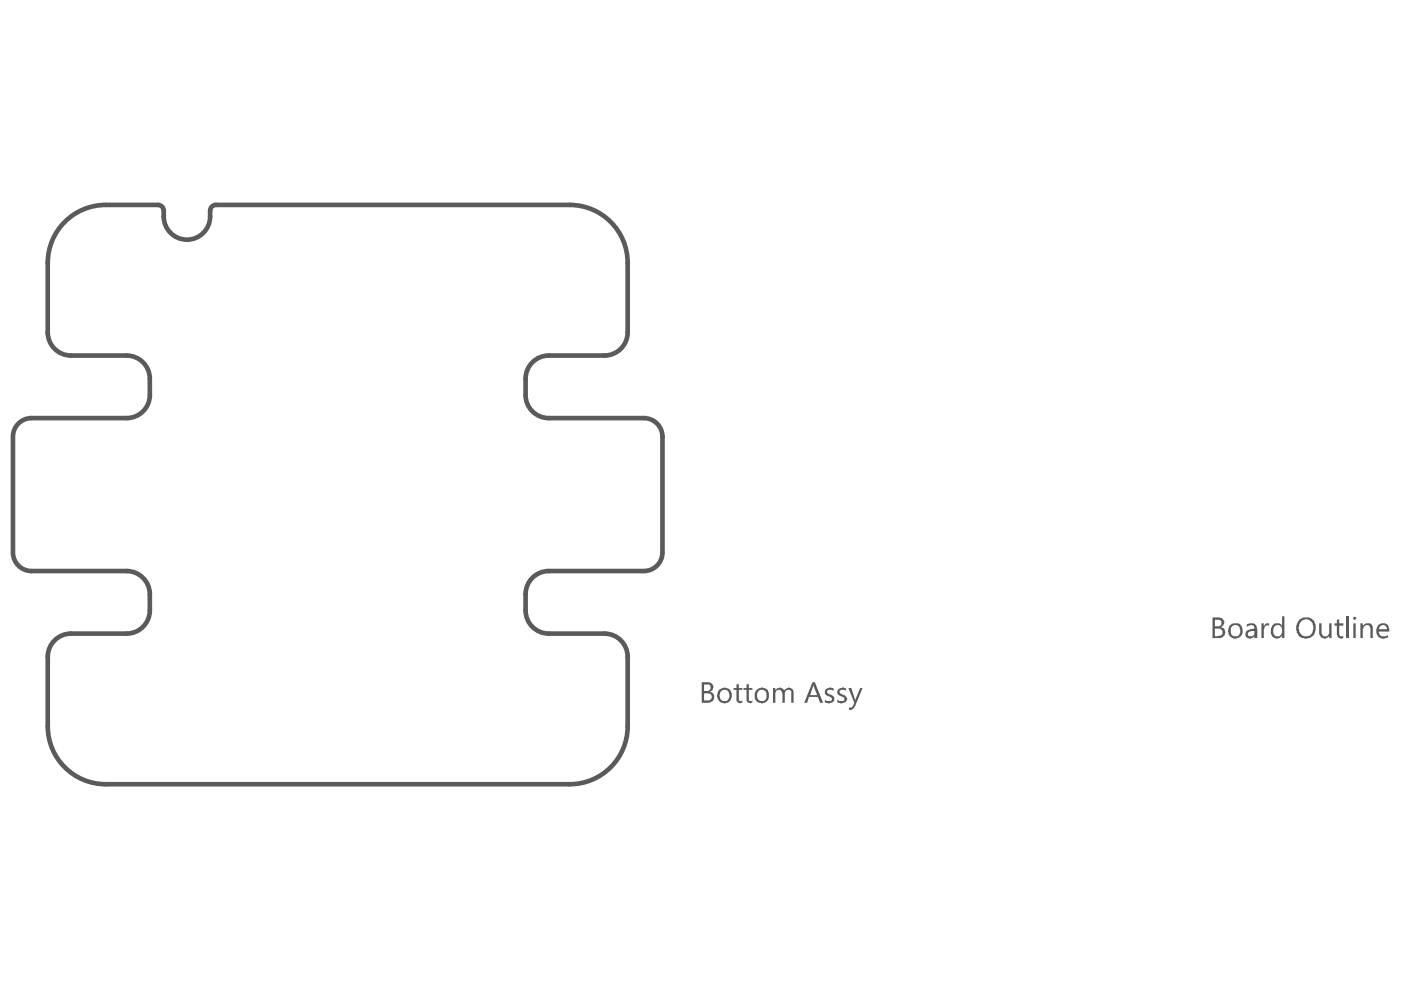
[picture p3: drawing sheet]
<svg xmlns="http://www.w3.org/2000/svg" width="297mm" height="210mm" viewBox="0 0 297 210" stroke-linecap="round" stroke-linejoin="round" font-family="sans-serif">
<g fill="none" stroke="#5a5a5a" stroke-width=".98">
<path d="M10.1 55.7v14.9M22.4 43.4h11.1M34.7 44.7v1.2M44.6 44.7v1.2M45.8 43.4h75M133.1 55.7v14.8M15 75.4h11.8M116.4 75.4h11.8M2.7 92.7v24.3M6.7 88.6h20.1M31.8 80.3v3.4M111.4 80.3v3.4"/>
<path d="M116.4 88.6h20.1M140.5 92.6v24.5M6.7 121.1h20.1M10.1 139.1v14.9M15 134.3h11.8M31.8 126v3.4M111.4 126v3.4M116.4 121.1h20.1M116.4 134.3h11.8M133.1 139.3v14.7M22.4 166.3h98.4"/>
</g>
<g fill="#5a5a5a">
<path d="M267.4 132.2h.5v.6a.82 .82 0 0 1 1.2-.6v.5h-.3v-.2h-.2v.2a.47 .47 0 0 0-.5 .6l-.2 .1v1.9h-.5z"/>
<path d="M279.7 132.2h.5v2a.82 .82 0 0 0 .7 .7 .82 .82 0 0 0 .9-.6v-2.1h.5v3.1h-.5v-.5l-.1 .2a1.02 1.02 0 0 1-1.8-.2l-.2-.3z"/>
<path d="M283.4 131.4l.5-.1v.9h.9v.5h-.9v1.7a.56 .56 0 0 0 .3 .5 .56 .56 0 0 0 .6 0v.4h-.1a.77 .77 0 0 1-1-.1l-.1-.5h-.2v-2h-.5v-.5h.5z"/>
<path d="M285.4 130.7h.5v4.6h-.5z"/>
<path d="M288.4 132.2h.5v.5h.2a1.07 1.07 0 0 1 1.3-.6 1.07 1.07 0 0 1 .7 1.3v1.9h-.5v-2.1l-.2-.2a.61 .61 0 0 0-.4-.5 .61 .61 0 0 0-.7 .3h-.1l-.3 .6v1.9h-.5z"/>
<path d="M257.6 131.4v1.4l1.2-.1 .2-.7h.1l-.1-.1a.52 .52 0 0 0-.8-.5zM257.6 133.3v1.6h.7v-.1a.77 .77 0 0 0 .9-.4 .77 .77 0 0 0-.1-.9l-.4-.2zM257.1 130.9h1.6l.1 .1a.95 .95 0 0 1 .8 1 .95 .95 0 0 1-.8 .9v.1h.3a1.15 1.15 0 0 1 .6 1.5l-.5 .7-.4 .1h-1.7z"/>
<path d="M261.1 132.9v.1a1.43 1.43 0 0 0 .5 1.9h.1a1 1 0 0 0 1.3-1.2 1.08 1.08 0 0 0-1.3-1.2zM260.6 132.8a1.78 1.78 0 0 1 2.6-.1 1.83 1.83 0 0 1-.5 2.5 1.66 1.66 0 0 1-2.1-.5l-.3-.8z"/>
<path d="M264.6 134.2a.66 .66 0 0 0 .4 .7 .66 .66 0 0 0 .8-.4h.1v-.7h-.7v.1h-.4zM264.3 132.4l.3-.1a1.27 1.27 0 0 1 1.8 .6l.2 2.4h-.7v-.5a.96 .96 0 0 1-1.1 .6 .96 .96 0 0 1-.7-1 .85 .85 0 0 1 .8-.9l1-.2a.69 .69 0 0 0-.3-.7 .69 .69 0 0 0-.8 .1l-.5 .2z"/>
<path d="M269.7 132.7l.1-.2a1.55 1.55 0 0 1 1.9-.1l.1 .3v-2h.5v4.6h-.5v-.5a1.22 1.22 0 0 1-1.2 .6 1.22 1.22 0 0 1-1-.9 2.39 2.39 0 0 1 .1-1.8zM270.2 132.8a1.76 1.76 0 0 0 .1 2 .85 .85 0 0 0 1.4-.5l.1-.1v-.9a1.04 1.04 0 0 0-1.5-.6z"/>
<path d="M275.6 132a2.2 2.2 0 0 0 .8 2.9h.2a1.5 1.5 0 0 0 1.7-1 1.93 1.93 0 0 0-.6-2.4 1.54 1.54 0 0 0-2 .5zM275.4 131.4a2.27 2.27 0 0 1 3.3 .4 3 3 0 0 1-.4 3.1 2.15 2.15 0 0 1-2.4 .2 2.15 2.15 0 0 1-1.1-2.2l.1-.6z"/>
<path d="M286.9 131.1a.3 .3 0 0 1 .6 0 .3 .3 0 0 1-.6 0zM286.9 132.2h.5v3.1h-.5z"/>
<path d="M292.6 132.8l-.3 .6h1.8a.87 .87 0 0 0-.8-.9h-.4zM292.2 132.5a1.38 1.38 0 0 1 2.2 .4l.2 1h-2.3l.1 .6 .3 .2a.64 .64 0 0 0 .9 .2h.3l.4-.2v.3a1.48 1.48 0 0 1-1.5 .4 1.48 1.48 0 0 1-1-1.2v-.9h.1v-.4z"/>
</g>
<g fill="none" stroke="#5a5a5a" stroke-width=".98">
<path d="M22.4 43.4a12.3 12.3 0 0 0-12.3 12.3M33.5 43.4a1.23 1.23 0 0 1 1.2 1.3M34.7 45.9a4.9 4.9 0 0 0 4.9 4.9 4.9 4.9 0 0 0 5-4.9M45.8 43.4a1.23 1.23 0 0 0-1.2 1.3M120.8 43.4a12.3 12.3 0 0 1 12.3 12.3M10.1 70.5a4.9 4.9 0 0 0 4.9 4.9M26.8 75.4a4.9 4.9 0 0 1 5 4.9M116.4 75.4a4.9 4.9 0 0 0-5 4.9M133.1 70.5a4.9 4.9 0 0 1-4.9 4.9M6.7 88.6a3.9 3.9 0 0 0-4 4M31.8 83.7a4.9 4.9 0 0 1-4.9 4.9M111.4 83.7a4.9 4.9 0 0 0 4.9 4.9"/>
<path d="M136.5 88.6a3.9 3.9 0 0 1 4 4M2.7 117.1a3.9 3.9 0 0 0 4 4M140.5 117.1a3.9 3.9 0 0 1-4 4M15 134.3a4.9 4.9 0 0 0-4.9 5M26.8 121.1a4.9 4.9 0 0 1 5 4.9M31.8 129.4a4.9 4.9 0 0 1-5 4.9M111.4 129.4a4.9 4.9 0 0 0 5 4.9M116.4 121.1a4.9 4.9 0 0 0-5 4.9M128.2 134.3a4.9 4.9 0 0 1 4.9 5M10.1 154a12.3 12.3 0 0 0 12.3 12.3M133.1 154a12.3 12.3 0 0 1-12.3 12.3"/>
</g>
<g fill="#5a5a5a">
<path d="M156.1 145.1l.5-.1v.9h.8v.4h-.8v1.8a.47 .47 0 0 0 .7 .5l.1-.1v.5a.83 .83 0 0 1-.9 0 .83 .83 0 0 1-.4-.9v-1.8h-.6v-.4h.6z"/>
<path d="M158.3 145.1l.5-.1v.9h.7v.4h-.7v1.8a.47 .47 0 0 0 .6 .5l.1-.1v.5a.83 .83 0 0 1-.9 0 .83 .83 0 0 1-.3-.9v-1.8h-.7v-.4h.7z"/>
<path d="M163.9 145.9h.5v.5a1.16 1.16 0 0 1 1.6-.4l.3 .5a.99 .99 0 0 1 1.5-.5 1.06 1.06 0 0 1 .5 1.1v1.9h-.5v-1.9a.7 .7 0 0 0-.6-.9 .7 .7 0 0 0-.8 .8v2h-.5v-2l-.1-.1a.65 .65 0 0 0-.6-.6 .65 .65 0 0 0-.7 .3l-.1 .2v2.2h-.5z"/>
<path d="M175 146.1l.9-.3h.4v.1l.5 .1v.5v-.1l-.5-.1a.54 .54 0 0 0-.7 0 .54 .54 0 0 0-.1 .7l.4 .3a.88 .88 0 0 1 1 .8 .88 .88 0 0 1-.9 .9l-.5 .1-.6-.2v-.5l.6 .2a.54 .54 0 0 0 .7 0 .54 .54 0 0 0 .1-.7l-.2-.1a1.63 1.63 0 0 1-1.2-.8z"/>
<path d="M177.6 146.3l.5-.4 .8-.1 .5 .2v.5l-.3-.2h-.3a.5 .5 0 0 0-.7 .1 .5 .5 0 0 0 0 .6l.5 .3a.93 .93 0 0 1 .9 1.2 .71 .71 0 0 1-.9 .5v.1h-.5l-.6-.2v-.5l.4 .2h.4a.49 .49 0 0 0 .7-.2 .49 .49 0 0 0-.4-.6l-.1-.2a.89 .89 0 0 1-.9-.4 .89 .89 0 0 1 0-.9z"/>
<path d="M179.9 145.9h.6l.9 2.6 1-2.6h.5l-1.6 4-.7 .6h-.6v-.5a.67 .67 0 0 0 .9-.4l.2-.6z"/>
<path d="M149.3 145.1v1.4h.7a.74 .74 0 0 0 .6-.6 .74 .74 0 0 0-.3-.8zM149.3 147v1.5h.7a.76 .76 0 0 0 .9-.7 .76 .76 0 0 0-.9-.8zM148.8 144.6h1.2a1.12 1.12 0 0 1 1.1 .6 1.12 1.12 0 0 1-.1 1.2l-.5 .2 .2 .2a1.03 1.03 0 0 1 .6 1.6l-.3 .4-.6 .2h-1.6z"/>
<path d="M152.8 146.6l-.2 .4a1.16 1.16 0 0 0 .8 1.6 1.1 1.1 0 0 0 1.1-.4 1.1 1.1 0 0 0 0-1.2 .47 .47 0 0 0-.5-.6v-.1h-.7zM152.5 146.1h.3a1.52 1.52 0 0 1 1.7 0 1.52 1.52 0 0 1 .6 1.7 1.75 1.75 0 0 1-1.7 1.3v-.1a1.08 1.08 0 0 1-1.3-1.1l-.1-.1v-.5h.1a1.15 1.15 0 0 1 .4-1.2z"/>
<path d="M160.8 146.5a1.48 1.48 0 0 0 .3 2.1h.2a1 1 0 0 0 1.2-1.2 1.05 1.05 0 0 0-.6-1.1 1.05 1.05 0 0 0-1.1 .2zM160.3 146.4a1.86 1.86 0 0 1 2.1-.4 .67 .67 0 0 1 .5 .8 1.56 1.56 0 0 1-.8 2.2 1.56 1.56 0 0 1-2.1-1.1v-1h.1z"/>
<path d="M172.5 145.1l-.7 2.3h1.5l-.8-1.9zM172.3 144.6h.5l1.7 4.4h-.6l-.5-1.2h-1.9l-.4 1.2h-.6z"/>
</g>
</svg>
